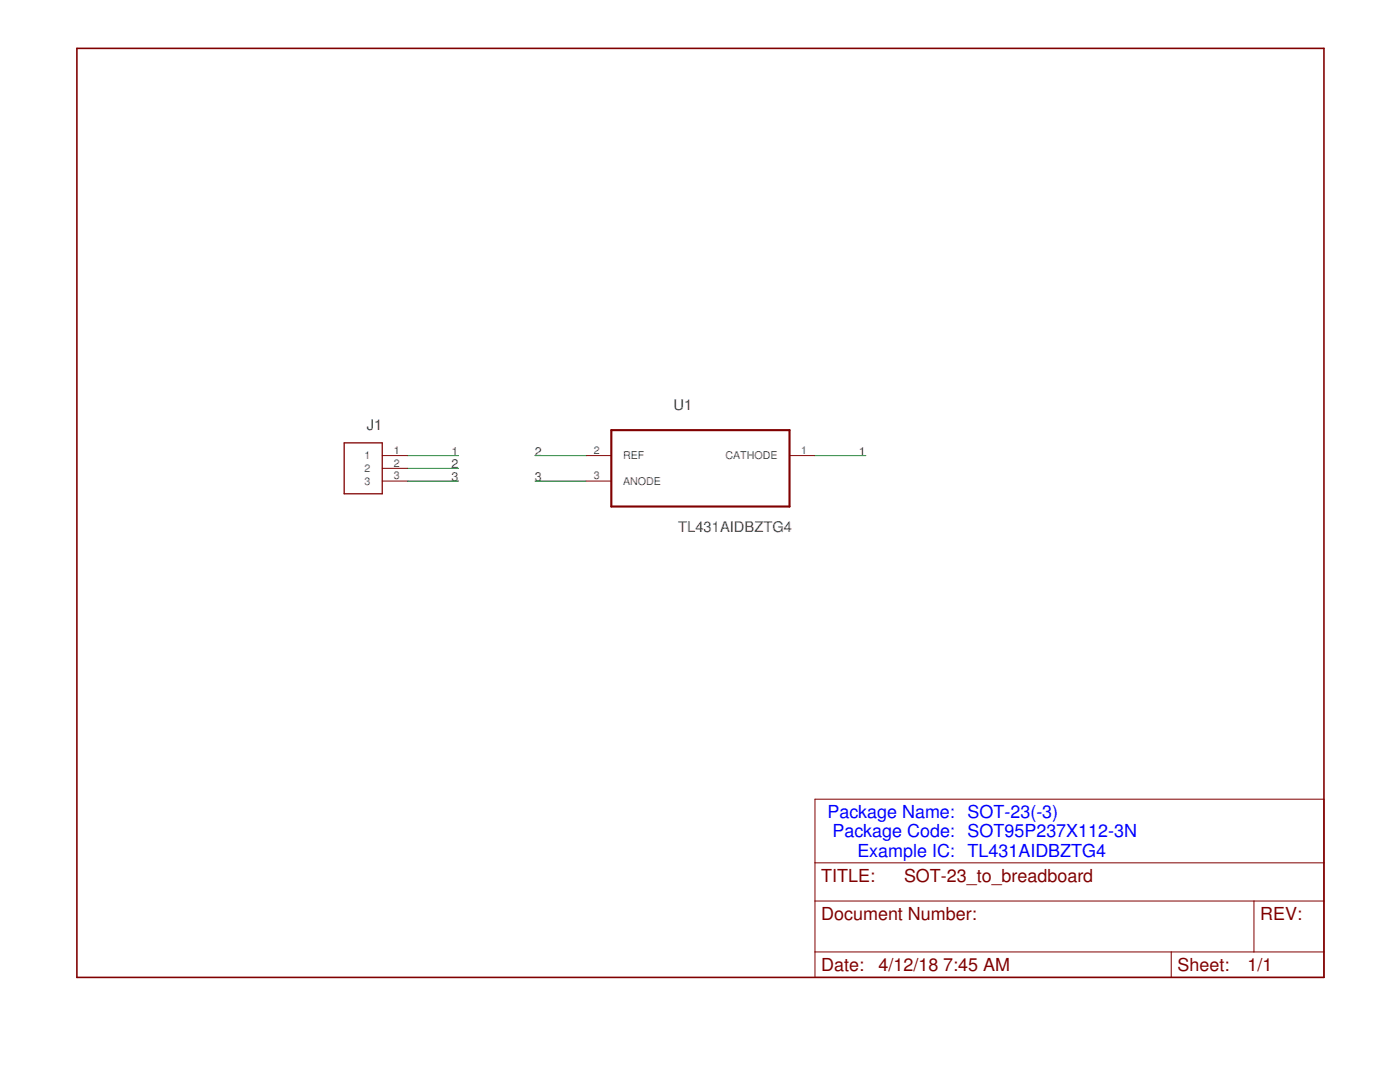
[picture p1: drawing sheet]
<svg xmlns="http://www.w3.org/2000/svg" width="279mm" height="216mm" viewBox="0 0 279 216" stroke-linecap="round" stroke-linejoin="round" font-family="sans-serif">
<defs><g id="words">
<g font-size="3.6" fill="#00f">
<text x="165.1" y="163.3">Package Name:</text>
<text x="166.1" y="167.1">Package Code:</text>
<text x="193.1" y="163.3">SOT-23(-3)</text>
<text x="193.1" y="167.1">SOT95P237X112-3N</text>
<text x="171.1" y="170.9">Example IC:</text>
<text x="193.1" y="170.9">TL431AIDBZTG4</text>
</g>
<g font-size="3.6" fill="#800000">
<text x="163.9" y="176">TITLE:</text>
<text x="180.4" y="176">SOT-23_to_breadboard</text>
<text x="163.9" y="183.6">Document Number:</text>
<text x="251.5" y="183.6">REV:</text>
<text x="163.9" y="193.8">Date:</text>
<text x="175.3" y="193.8">4/12/18</text>
<text x="188.3" y="193.8">7:45 AM</text>
<text x="235" y="193.8">Sheet:</text>
<text x="249" y="193.8">1/1</text>
</g>
<g font-size="2.9" fill="#505050">
<text x="134.4" y="81.8">U1</text>
<text x="73.2" y="85.8">J1</text>
<text x="135.4" y="106.2">TL431AIDBZTG4</text>
</g>
<g font-size="2.5" fill="#505050">
<text x="90.1" y="96">3</text>
<text x="90.1" y="90.9">1</text>
<text x="90.1" y="93.5">2</text>
<text x="106.8" y="96">3</text>
<text x="106.8" y="90.9">2</text>
<text x="171.4" y="90.9">1</text>
</g>
<g font-size="2.1" fill="#505050">
<text x="72.8" y="91.7">1</text>
<text x="72.8" y="94.2">2</text>
<text x="78.6" y="90.6">1</text>
<text x="78.6" y="93.1">2</text>
<text x="78.6" y="95.6">3</text>
<text x="118.5" y="90.6">2</text>
<text x="118.5" y="95.6">3</text>
<text x="124.3" y="91.7">REF</text>
<text x="144.8" y="91.7">CATHODE</text>
<text x="159.9" y="90.6">1</text>
<text x="72.8" y="96.8">3</text>
<text x="124.3" y="96.8">ANODE</text>
</g>
</g></defs>
<path d="M15.3 9.7h248.9v185.3h-248.9z" fill="none" stroke="#800000" stroke-width=".32"/>
<path d="M76.3 90.9h5.1M76.3 93.5h5.1M76.3 96h5.1M116.9 90.9h5.1M116.9 96h5.1M157.6 90.9h5M162.6 159.5h101.6v35.5h-101.6zM162.6 179.8h101.6M162.6 172.2h101.6M250.3 179.8v10.1M162.6 189.9h101.6M233.7 189.9v5.1" fill="none" stroke="#800000" stroke-width=".2"/>
<path d="M68.7 88.4h7.6v10.1h-7.6z" fill="none" stroke="#800000" stroke-width=".25"/>
<path d="M122 85.8h35.6v15.3h-35.6z" fill="none" stroke="#800000" stroke-width=".42"/>
<path d="M81.4 96h10.1M81.4 90.9h10.1M81.4 93.5h10.1M106.8 96h10.1M106.8 90.9h10.1M162.6 90.9h10.2" fill="none" stroke="#008000" stroke-width=".2"/>
<use href="#words"/>
</svg>
